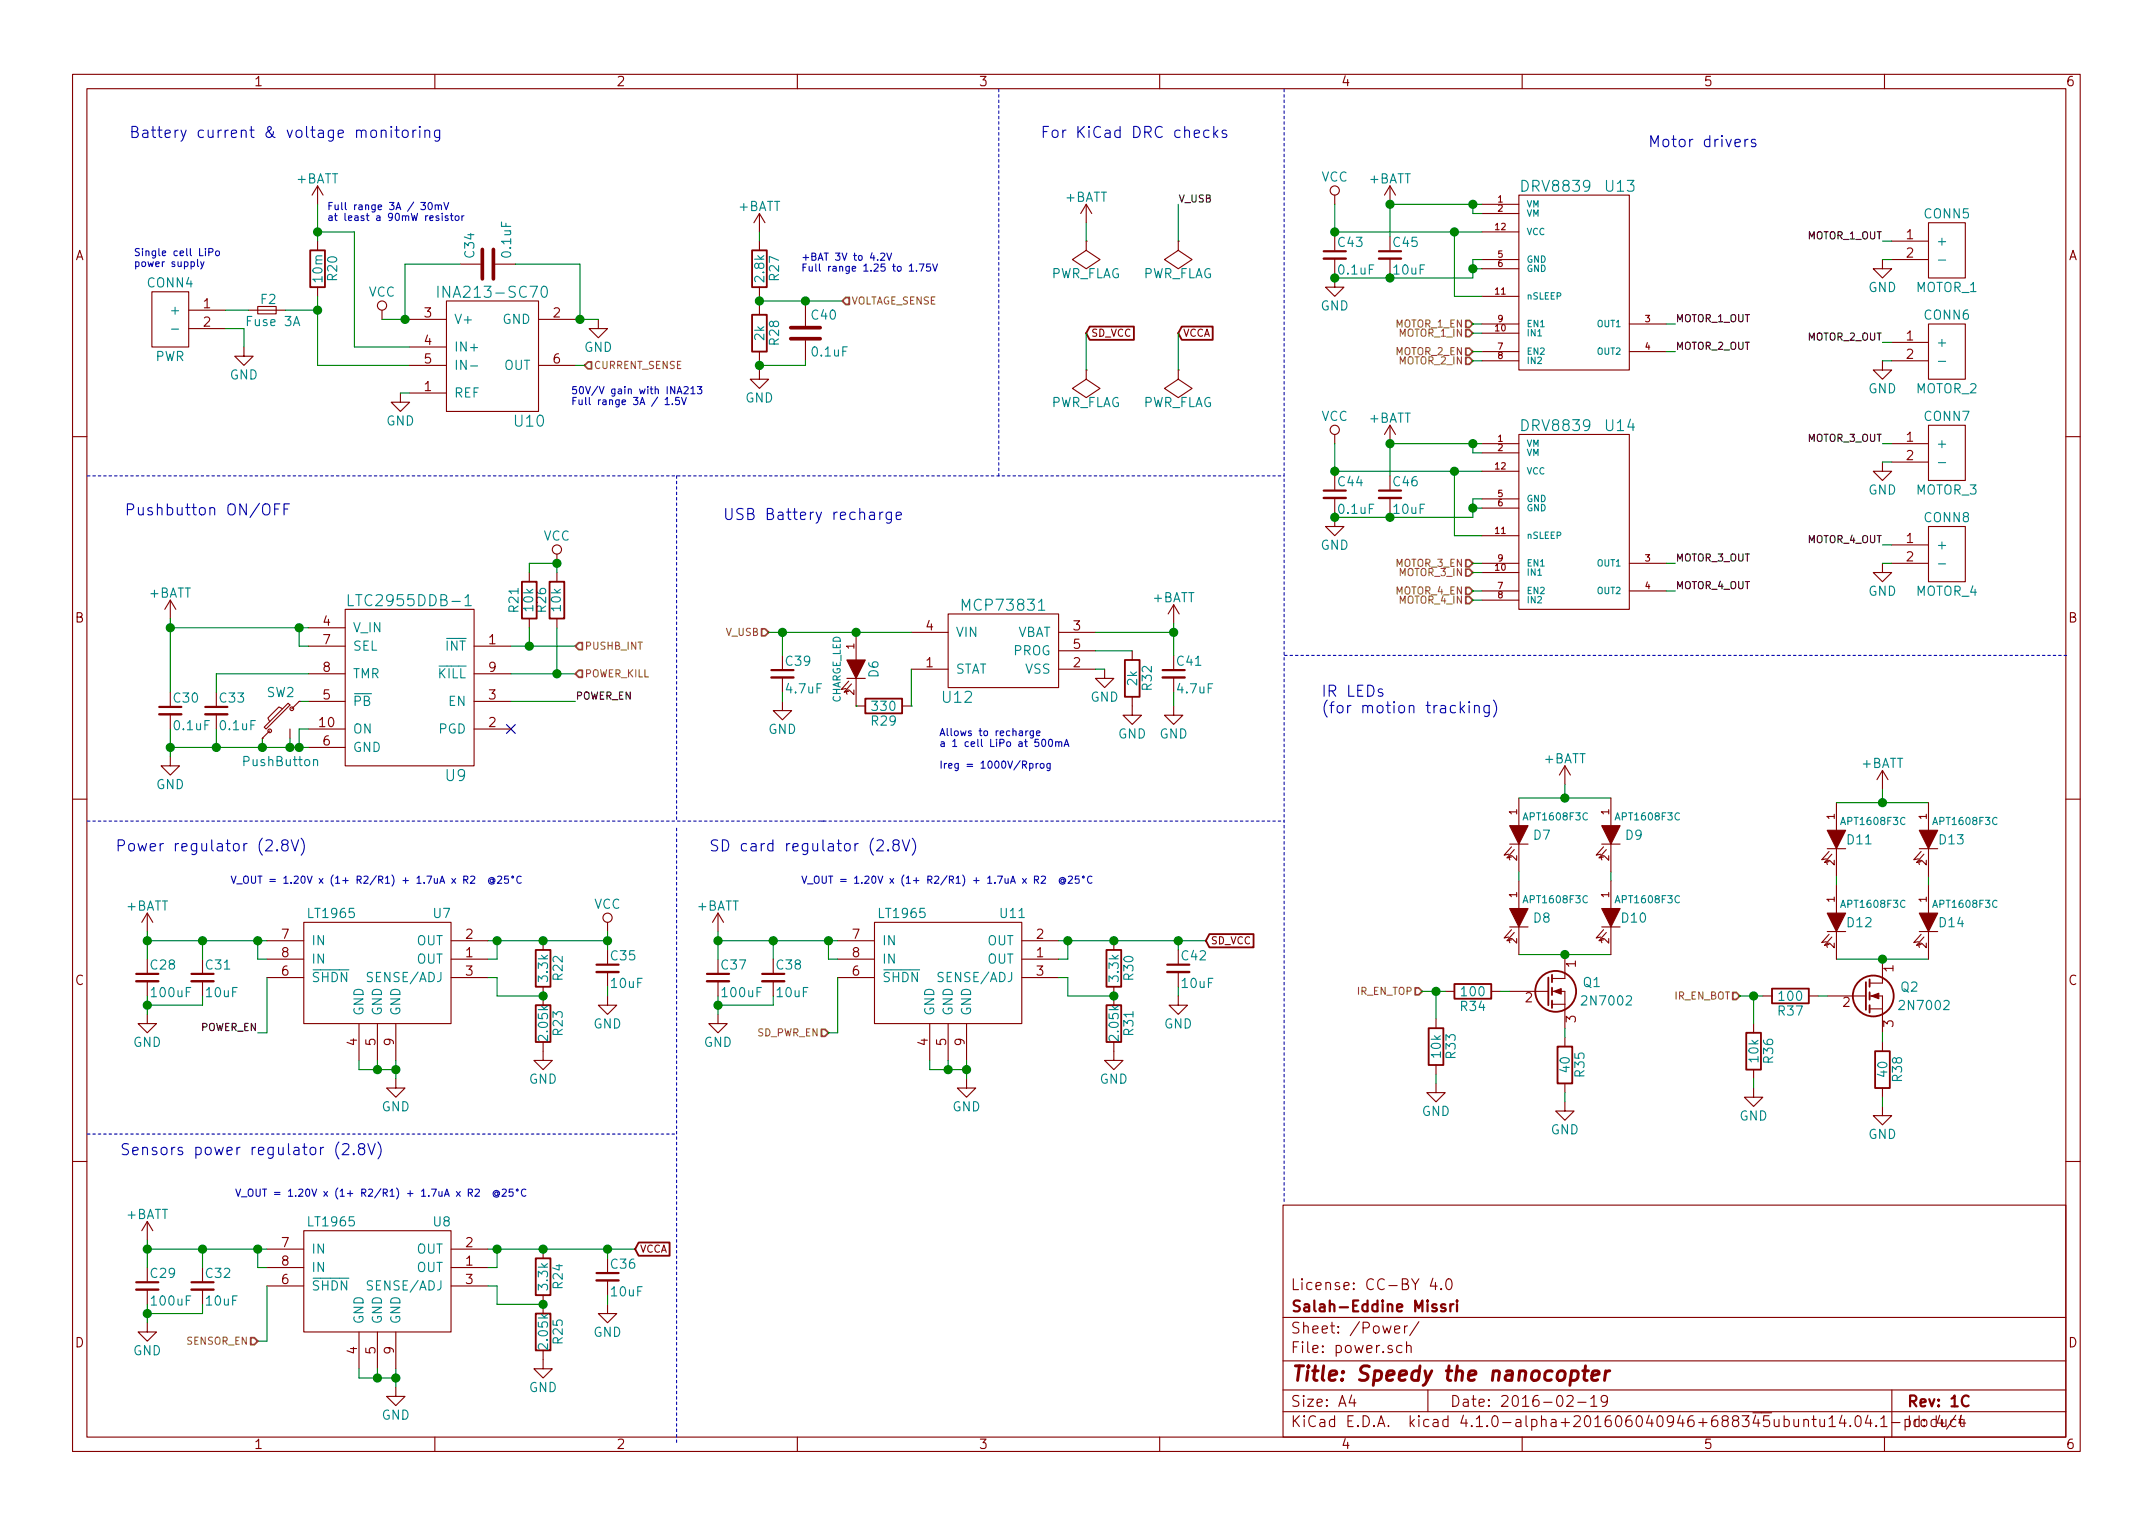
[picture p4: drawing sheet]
<svg xmlns="http://www.w3.org/2000/svg" width="297mm" height="210mm" viewBox="0 0 297 210" stroke-linecap="round" stroke-linejoin="round" font-family="sans-serif">
<defs><g id="words">
<text font-size="2.8" fill="#840000" x="178" y="190.5">Title: Speedy the nanocopter</text>
<g font-size="2.1" fill="#0000c2">
<text x="17.8" y="19">Battery current &amp; voltage monitoring</text>
<text x="143.5" y="19">For KiCad DRC checks</text>
<text x="227.3" y="20.3">Motor drivers</text>
<text x="17.1" y="71.1">Pushbutton ON/OFF</text>
<text x="99.7" y="71.7">USB Battery recharge</text>
<text x="182.2" y="96.1">IR LEDs</text>
<text x="182.2" y="98.4">(for motion tracking)</text>
<text x="15.9" y="117.5">Power regulator (2.8V)</text>
<text x="97.8" y="117.5">SD card regulator (2.8V)</text>
<text x="16.5" y="159.4">Sensors power regulator (2.8V)</text>
</g>
<g font-size="2.1" fill="#008484">
<text x="210.1" y="26.5">DRV8839</text>
<text x="221.6" y="26.5">U13</text>
<text x="61.3" y="41.1">INA213-SC70</text>
<text x="71.1" y="58.9">U10</text>
<text x="210.1" y="59.5">DRV8839</text>
<text x="221.6" y="59.5">U14</text>
<text x="48.8" y="83.6">LTC2955DDB-1</text>
<text x="133.1" y="84.3">MCP73831</text>
<text x="130.1" y="97">U12</text>
<text x="61.5" y="107.8">U9</text>
</g>
<g font-size="2.1" fill="#840000">
<text x="178" y="178">License: CC-BY 4.0</text>
<text x="178" y="184">Sheet: /Power/</text>
<text x="178" y="181">Salah-Eddine Missri</text>
<text x="178" y="186.7">File: power.sch</text>
<text x="178" y="196.9">KiCad E.D.A. kicad 4.1.0-alpha+201606040946+688345ubuntu14.04.1-product</text>
<text x="178" y="194.1">Size: A4</text>
<text x="200" y="194.1">Date: 2016-02-19</text>
<text x="263" y="194.1">Rev: 1C</text>
<text x="263" y="196.9">Id: 4/4</text>
</g>
<g font-size="1.8" fill="#840000">
<text x="35" y="11.9">1</text>
<text x="85" y="11.9">2</text>
<text x="135" y="11.9">3</text>
<text x="185" y="11.9">4</text>
<text x="235" y="11.9">5</text>
<text x="285" y="11.9">6</text>
<text x="10.4" y="35.9">A</text>
<text x="263" y="33">1</text>
<text x="263" y="35.6">2</text>
<text x="285.4" y="35.9">A</text>
<text x="28.1" y="42.5">1</text>
<text x="28.1" y="45.1">2</text>
<text x="58.6" y="43.8">3</text>
<text x="58.6" y="47.6">4</text>
<text x="76.4" y="43.8">2</text>
<text x="263" y="47">1</text>
<text x="58.6" y="54">1</text>
<text x="58.6" y="50.2">5</text>
<text x="76.4" y="50.2">6</text>
<text x="263" y="49.5">2</text>
<text x="263" y="61">1</text>
<text x="263" y="63.5">2</text>
<text x="263" y="74.9">1</text>
<text x="263" y="77.5">2</text>
<text x="10.4" y="85.9">B</text>
<text x="44.6" y="86.4">4</text>
<text x="44.6" y="88.9">7</text>
<text x="67.5" y="88.9">1</text>
<text x="127.8" y="87">4</text>
<text x="148.1" y="87">3</text>
<text x="148.1" y="89.5">5</text>
<text x="285.4" y="85.9">B</text>
<text x="44.6" y="92.7">8</text>
<text x="67.5" y="92.7">9</text>
<text x="127.8" y="92.1">1</text>
<text x="148.1" y="92.1">2</text>
<text x="44.1" y="100.3">10</text>
<text x="44.6" y="96.5">5</text>
<text x="67.5" y="100.3">2</text>
<text x="67.5" y="96.5">3</text>
<text x="44.6" y="102.9">6</text>
<text x="38.9" y="129.5">7</text>
<text x="64.3" y="129.5">2</text>
<text x="117.6" y="129.5">7</text>
<text x="143" y="129.5">2</text>
<text x="10.4" y="135.9">C</text>
<text x="38.9" y="134.6">6</text>
<text x="38.9" y="132.1">8</text>
<text x="64.3" y="132.1">1</text>
<text x="64.3" y="134.6">3</text>
<text x="117.6" y="134.6">6</text>
<text x="117.6" y="132.1">8</text>
<text x="143" y="132.1">1</text>
<text x="143" y="134.6">3</text>
<text x="217.4" y="133.4" transform="rotate(-90 217.4 133.4)">1</text>
<text x="261.2" y="134.1" transform="rotate(-90 261.2 134.1)">1</text>
<text x="285.4" y="135.9">C</text>
<text x="210.5" y="138.3">2</text>
<text x="217.4" y="141.1" transform="rotate(-90 217.4 141.1)">3</text>
<text x="254.3" y="138.9">2</text>
<text x="261.2" y="141.7" transform="rotate(-90 261.2 141.7)">3</text>
<text x="49.3" y="144.2" transform="rotate(-90 49.3 144.2)">4</text>
<text x="51.8" y="144.2" transform="rotate(-90 51.8 144.2)">5</text>
<text x="54.4" y="144.2" transform="rotate(-90 54.4 144.2)">9</text>
<text x="128" y="144.2" transform="rotate(-90 128 144.2)">4</text>
<text x="130.6" y="144.2" transform="rotate(-90 130.6 144.2)">5</text>
<text x="133.1" y="144.2" transform="rotate(-90 133.1 144.2)">9</text>
<text x="38.9" y="172.1">7</text>
<text x="64.3" y="172.1">2</text>
<text x="38.9" y="177.2">6</text>
<text x="38.9" y="174.6">8</text>
<text x="64.3" y="174.6">1</text>
<text x="64.3" y="177.2">3</text>
<text x="10.4" y="185.9">D</text>
<text x="285.4" y="185.9">D</text>
<text x="49.3" y="186.8" transform="rotate(-90 49.3 186.8)">4</text>
<text x="51.8" y="186.8" transform="rotate(-90 51.8 186.8)">5</text>
<text x="54.4" y="186.8" transform="rotate(-90 54.4 186.8)">9</text>
<text x="35" y="199.9">1</text>
<text x="85" y="199.9">2</text>
<text x="135" y="199.9">3</text>
<text x="185" y="199.9">4</text>
<text x="235" y="199.9">5</text>
<text x="285" y="199.9">6</text>
</g>
<g font-size="1.8" fill="#008484">
<text x="40.9" y="25.3">+BATT</text>
<text x="101.9" y="29.1">+BATT</text>
<text x="147" y="27.9">+BATT</text>
<text x="182.3" y="25.1">VCC</text>
<text x="188.9" y="25.3">+BATT</text>
<text x="65.5" y="35.5" transform="rotate(-90 65.5 35.5)">C34</text>
<text x="70.5" y="35.4" transform="rotate(-90 70.5 35.4)">0.1uF</text>
<text x="184.7" y="34.1">C43</text>
<text x="192.3" y="34.1">C45</text>
<text x="265.5" y="30.1">CONN5</text>
<text x="267.1" y="33.9">+</text>
<text x="20.4" y="39.7">CONN4</text>
<text x="36" y="42">F2</text>
<text x="44.5" y="38.8" transform="rotate(-90 44.5 38.8)">10m</text>
<text x="46.5" y="38.7" transform="rotate(-90 46.5 38.7)">R20</text>
<text x="50.9" y="40.9">VCC</text>
<text x="105.5" y="38.8" transform="rotate(-90 105.5 38.8)">2.8k</text>
<text x="107.5" y="38.7" transform="rotate(-90 107.5 38.7)">R27</text>
<text x="144.9" y="38.4">PWR_FLAG</text>
<text x="157.6" y="38.4">PWR_FLAG</text>
<text x="184.8" y="37.9">0.1uF</text>
<text x="192.4" y="37.9">10uF</text>
<text x="257.8" y="40.3">GND</text>
<text x="264.3" y="40.3">MOTOR_1</text>
<text x="24" y="43.4">+</text>
<text x="34.2" y="45">Fuse 3A</text>
<text x="62.6" y="44.7">V+</text>
<text x="69.3" y="44.7">GND</text>
<text x="105.5" y="46.9" transform="rotate(-90 105.5 46.9)">2k</text>
<text x="107.5" y="47.6" transform="rotate(-90 107.5 47.6)">R28</text>
<text x="112" y="44.1">C40</text>
<text x="182.2" y="42.8">GND</text>
<text x="265.5" y="44.1">CONN6</text>
<text x="267.1" y="47.9">+</text>
<text x="21.4" y="49.8">PWR</text>
<text x="31.7" y="52.4">GND</text>
<text x="62.6" y="48.5">IN+</text>
<text x="62.6" y="51">IN-</text>
<text x="69.5" y="51">OUT</text>
<text x="80.6" y="48.6">GND</text>
<text x="112.1" y="49.2">0.1uF</text>
<text x="53.3" y="58.7">GND</text>
<text x="62.6" y="54.9">REF</text>
<text x="102.8" y="55.5">GND</text>
<text x="144.9" y="56.2">PWR_FLAG</text>
<text x="157.6" y="56.2">PWR_FLAG</text>
<text x="182.3" y="58.1">VCC</text>
<text x="188.9" y="58.3">+BATT</text>
<text x="257.8" y="54.3">GND</text>
<text x="264.3" y="54.3">MOTOR_2</text>
<text x="265.5" y="58.1">CONN7</text>
<text x="267.1" y="61.8">+</text>
<text x="184.7" y="67.1">C44</text>
<text x="184.8" y="70.9">0.1uF</text>
<text x="192.3" y="67.1">C46</text>
<text x="192.4" y="70.9">10uF</text>
<text x="257.8" y="68.2">GND</text>
<text x="264.3" y="68.2">MOTOR_3</text>
<text x="75" y="74.6">VCC</text>
<text x="182.2" y="75.9">GND</text>
<text x="265.5" y="72.1">CONN8</text>
<text x="267.1" y="75.8">+</text>
<text x="20.6" y="82.5">+BATT</text>
<text x="159.1" y="83.1">+BATT</text>
<text x="257.8" y="82.2">GND</text>
<text x="264.3" y="82.2">MOTOR_4</text>
<text x="48.6" y="87.2">V_IN</text>
<text x="48.6" y="89.8">SEL</text>
<text x="61.5" y="89.8">INT</text>
<text x="71.6" y="84.4" transform="rotate(-90 71.6 84.4)">R21</text>
<text x="73.6" y="84.3" transform="rotate(-90 73.6 84.3)">10k</text>
<text x="75.4" y="84.4" transform="rotate(-90 75.4 84.4)">R26</text>
<text x="77.4" y="84.3" transform="rotate(-90 77.4 84.3)">10k</text>
<text x="131.8" y="87.9">VIN</text>
<text x="140.2" y="87.9">VBAT</text>
<text x="48.6" y="93.6">TMR</text>
<text x="60.5" y="93.6">KILL</text>
<text x="108.5" y="91.9">C39</text>
<text x="108.6" y="95.7">4.7uF</text>
<text x="121.2" y="93.4" transform="rotate(-90 121.2 93.4)">D6</text>
<text x="131.8" y="93">STAT</text>
<text x="139.8" y="90.4">PROG</text>
<text x="141.5" y="93">VSS</text>
<text x="156.9" y="94.6" transform="rotate(-90 156.9 94.6)">2k</text>
<text x="158.9" y="95.2" transform="rotate(-90 158.9 95.2)">R32</text>
<text x="162.5" y="91.9">C41</text>
<text x="162.6" y="95.7">4.7uF</text>
<text x="24" y="96.9">C30</text>
<text x="24.1" y="100.8">0.1uF</text>
<text x="30.4" y="96.9">C33</text>
<text x="30.5" y="100.8">0.1uF</text>
<text x="36.8" y="96.2">SW2</text>
<text x="48.6" y="97.4">PB</text>
<text x="48.6" y="101.2">ON</text>
<text x="60.6" y="101.2">PGD</text>
<text x="61.9" y="97.4">EN</text>
<text x="106" y="101.3">GND</text>
<text x="120.3" y="100.1">R29</text>
<text x="120.4" y="98.1">330</text>
<text x="150.4" y="96.8">GND</text>
<text x="154.3" y="101.9">GND</text>
<text x="160" y="101.9">GND</text>
<text x="33.7" y="105.7">PushButton</text>
<text x="48.6" y="103.8">GND</text>
<text x="213" y="105.3">+BATT</text>
<text x="256.8" y="106">+BATT</text>
<text x="21.5" y="108.9">GND</text>
<text x="211.6" y="115.9">D7</text>
<text x="224.3" y="115.9">D9</text>
<text x="254.9" y="116.5">D11</text>
<text x="267.6" y="116.5">D13</text>
<text x="17.4" y="125.6">+BATT</text>
<text x="82" y="125.4">VCC</text>
<text x="96.2" y="125.6">+BATT</text>
<text x="42.7" y="126.7">LT1965</text>
<text x="42.9" y="130.4">IN</text>
<text x="57.5" y="130.4">OUT</text>
<text x="59.8" y="126.7">U7</text>
<text x="121.4" y="126.7">LT1965</text>
<text x="121.7" y="130.4">IN</text>
<text x="136.2" y="130.4">OUT</text>
<text x="138.1" y="126.7">U11</text>
<text x="211.6" y="127.3">D8</text>
<text x="223.8" y="127.3">D10</text>
<text x="254.9" y="127.9">D12</text>
<text x="267.6" y="127.9">D14</text>
<text x="20.9" y="133.8">C28</text>
<text x="21" y="137.6">100uF</text>
<text x="28.5" y="133.8">C31</text>
<text x="28.5" y="137.6">10uF</text>
<text x="42.9" y="135.5">SHDN</text>
<text x="42.9" y="133">IN</text>
<text x="51.2" y="135.5">SENSE/ADJ</text>
<text x="57.5" y="133">OUT</text>
<text x="75.6" y="135.3" transform="rotate(-90 75.6 135.3)">3.3k</text>
<text x="77.6" y="135.2" transform="rotate(-90 77.6 135.2)">R22</text>
<text x="84.4" y="132.5">C35</text>
<text x="84.4" y="136.3">10uF</text>
<text x="99.6" y="133.8">C37</text>
<text x="99.8" y="137.6">100uF</text>
<text x="107.2" y="133.8">C38</text>
<text x="107.3" y="137.6">10uF</text>
<text x="121.7" y="135.5">SHDN</text>
<text x="121.7" y="133">IN</text>
<text x="129.9" y="135.5">SENSE/ADJ</text>
<text x="136.2" y="133">OUT</text>
<text x="154.4" y="135.3" transform="rotate(-90 154.4 135.3)">3.3k</text>
<text x="156.4" y="135.2" transform="rotate(-90 156.4 135.2)">R30</text>
<text x="163.1" y="132.5">C42</text>
<text x="163.1" y="136.3">10uF</text>
<text x="201.7" y="137.5">100</text>
<text x="218.5" y="136.2">Q1</text>
<text x="262.3" y="136.8">Q2</text>
<text x="50.2" y="140.2" transform="rotate(-90 50.2 140.2)">GND</text>
<text x="52.7" y="140.2" transform="rotate(-90 52.7 140.2)">GND</text>
<text x="55.2" y="140.2" transform="rotate(-90 55.2 140.2)">GND</text>
<text x="75.6" y="143.4" transform="rotate(-90 75.6 143.4)">2.05k</text>
<text x="77.6" y="142.8" transform="rotate(-90 77.6 142.8)">R23</text>
<text x="81.9" y="141.9">GND</text>
<text x="128.9" y="140.2" transform="rotate(-90 128.9 140.2)">GND</text>
<text x="131.4" y="140.2" transform="rotate(-90 131.4 140.2)">GND</text>
<text x="134" y="140.2" transform="rotate(-90 134 140.2)">GND</text>
<text x="154.4" y="143.4" transform="rotate(-90 154.4 143.4)">2.05k</text>
<text x="156.4" y="142.8" transform="rotate(-90 156.4 142.8)">R31</text>
<text x="160.6" y="141.9">GND</text>
<text x="201.6" y="139.5">R34</text>
<text x="218.6" y="138.7">2N7002</text>
<text x="245.4" y="140.1">R37</text>
<text x="245.5" y="138.1">100</text>
<text x="262.4" y="139.4">2N7002</text>
<text x="18.4" y="144.4">GND</text>
<text x="73" y="149.5">GND</text>
<text x="97.1" y="144.4">GND</text>
<text x="151.7" y="149.5">GND</text>
<text x="198.8" y="145.9" transform="rotate(-90 198.8 145.9)">10k</text>
<text x="200.8" y="146" transform="rotate(-90 200.8 146)">R33</text>
<text x="216.6" y="147.9" transform="rotate(-90 216.6 147.9)">40</text>
<text x="218.6" y="148.5" transform="rotate(-90 218.6 148.5)">R35</text>
<text x="242.6" y="146.5" transform="rotate(-90 242.6 146.5)">10k</text>
<text x="244.7" y="146.6" transform="rotate(-90 244.7 146.6)">R36</text>
<text x="260.4" y="148.5" transform="rotate(-90 260.4 148.5)">40</text>
<text x="262.4" y="149.2" transform="rotate(-90 262.4 149.2)">R38</text>
<text x="52.7" y="153.3">GND</text>
<text x="131.4" y="153.3">GND</text>
<text x="196.2" y="154">GND</text>
<text x="240" y="154.6">GND</text>
<text x="213.9" y="156.5">GND</text>
<text x="257.8" y="157.1">GND</text>
<text x="17.4" y="168.2">+BATT</text>
<text x="42.7" y="169.2">LT1965</text>
<text x="42.9" y="173">IN</text>
<text x="57.5" y="173">OUT</text>
<text x="59.8" y="169.2">U8</text>
<text x="20.9" y="176.3">C29</text>
<text x="28.5" y="176.3">C32</text>
<text x="42.9" y="178">SHDN</text>
<text x="42.9" y="175.5">IN</text>
<text x="51.2" y="178">SENSE/ADJ</text>
<text x="57.5" y="175.5">OUT</text>
<text x="75.6" y="177.9" transform="rotate(-90 75.6 177.9)">3.3k</text>
<text x="77.6" y="177.7" transform="rotate(-90 77.6 177.7)">R24</text>
<text x="84.4" y="175.1">C36</text>
<text x="84.4" y="178.9">10uF</text>
<text x="21" y="180.1">100uF</text>
<text x="28.5" y="180.1">10uF</text>
<text x="50.2" y="182.7" transform="rotate(-90 50.2 182.7)">GND</text>
<text x="52.7" y="182.7" transform="rotate(-90 52.7 182.7)">GND</text>
<text x="55.2" y="182.7" transform="rotate(-90 55.2 182.7)">GND</text>
<text x="75.6" y="185.9" transform="rotate(-90 75.6 185.9)">2.05k</text>
<text x="77.6" y="185.4" transform="rotate(-90 77.6 185.4)">R25</text>
<text x="81.9" y="184.4">GND</text>
<text x="18.4" y="187">GND</text>
<text x="52.7" y="195.9">GND</text>
<text x="73" y="192.1">GND</text>
</g>
<g font-size="1.4" fill="#0000c2">
<text x="45.1" y="29">Full range 3A / 30mV</text>
<text x="18.4" y="35.3">Single cell LiPo</text>
<text x="45.1" y="30.5">at least a 90mW resistor</text>
<text x="110.5" y="36">+BAT 3V to 4.2V</text>
<text x="18.4" y="36.8">power supply</text>
<text x="110.5" y="37.5">Full range 1.25 to 1.75V</text>
<text x="78.7" y="54.4">50V/V gain with INA213</text>
<text x="78.7" y="55.9">Full range 3A / 1.5V</text>
<text x="129.5" y="101.5">Allows to recharge</text>
<text x="129.5" y="103">a 1 cell LiPo at 500mA</text>
<text x="129.5" y="106">Ireg = 1000V/Rprog</text>
<text x="31.7" y="121.9">V_OUT = 1.20V x (1+ R2/R1) + 1.7uA x R2 @25°C</text>
<text x="110.5" y="121.9">V_OUT = 1.20V x (1+ R2/R1) + 1.7uA x R2 @25°C</text>
<text x="32.4" y="165.1">V_OUT = 1.20V x (1+ R2/R1) + 1.7uA x R2 @25°C</text>
</g>
<g font-size="1.4">
<text x="162.6" y="27.9">V_USB</text>
<text x="249.4" y="33">MOTOR_1_OUT</text>
<text x="231.1" y="44.4">MOTOR_1_OUT</text>
<text x="249.4" y="47">MOTOR_2_OUT</text>
<text x="231.1" y="48.3">MOTOR_2_OUT</text>
<text x="249.4" y="61">MOTOR_3_OUT</text>
<text x="231.1" y="77.5">MOTOR_3_OUT</text>
<text x="249.4" y="74.9">MOTOR_4_OUT</text>
<text x="231.1" y="81.3">MOTOR_4_OUT</text>
<text x="79.4" y="96.5">POWER_EN</text>
<text x="27.7" y="142.2">POWER_EN</text>
</g>
<g font-size="1.4" fill="#848400">
<text x="117.4" y="42">VOLTAGE_SENSE</text>
<text x="192.6" y="45.2">MOTOR_1_EN</text>
<text x="193.1" y="46.5">MOTOR_1_IN</text>
<text x="81.9" y="50.9">CURRENT_SENSE</text>
<text x="192.6" y="49">MOTOR_2_EN</text>
<text x="193.1" y="50.3">MOTOR_2_IN</text>
<text x="192.6" y="78.2">MOTOR_3_EN</text>
<text x="192.6" y="82">MOTOR_4_EN</text>
<text x="193.1" y="79.5">MOTOR_3_IN</text>
<text x="193.1" y="83.3">MOTOR_4_IN</text>
<text x="80.6" y="89.6">PUSHB_INT</text>
<text x="100.2" y="87.7">V_USB</text>
<text x="80.6" y="93.4">POWER_KILL</text>
<text x="187.3" y="137.3">IR_EN_TOP</text>
<text x="231" y="137.9">IR_EN_BOT</text>
<text x="104.5" y="143">SD_PWR_EN</text>
<text x="25.8" y="185.5">SENSOR_EN</text>
</g>
<g font-size="1.4" fill="#840000">
<text x="150.5" y="46.5">SD_VCC</text>
<text x="163.2" y="46.5">VCCA</text>
<text x="117.9" y="89.5" transform="rotate(-90 117.9 89.5)">1</text>
<text x="117.9" y="95.9" transform="rotate(-90 117.9 95.9)">2</text>
<text x="209.3" y="112.4" transform="rotate(-90 209.3 112.4)">1</text>
<text x="222" y="112.4" transform="rotate(-90 222 112.4)">1</text>
<text x="253.1" y="113" transform="rotate(-90 253.1 113)">1</text>
<text x="265.8" y="113" transform="rotate(-90 265.8 113)">1</text>
<text x="209.3" y="118.7" transform="rotate(-90 209.3 118.7)">2</text>
<text x="222" y="118.7" transform="rotate(-90 222 118.7)">2</text>
<text x="253.1" y="119.4" transform="rotate(-90 253.1 119.4)">2</text>
<text x="265.8" y="119.4" transform="rotate(-90 265.8 119.4)">2</text>
<text x="209.3" y="123.8" transform="rotate(-90 209.3 123.8)">1</text>
<text x="222" y="123.8" transform="rotate(-90 222 123.8)">1</text>
<text x="253.1" y="124.5" transform="rotate(-90 253.1 124.5)">1</text>
<text x="265.8" y="124.5" transform="rotate(-90 265.8 124.5)">1</text>
<text x="167" y="130.3">SD_VCC</text>
<text x="209.3" y="130.2" transform="rotate(-90 209.3 130.2)">2</text>
<text x="222" y="130.2" transform="rotate(-90 222 130.2)">2</text>
<text x="253.1" y="130.8" transform="rotate(-90 253.1 130.8)">2</text>
<text x="265.8" y="130.8" transform="rotate(-90 265.8 130.8)">2</text>
<text x="88.3" y="172.8">VCCA</text>
</g>
<g font-size="1.4" fill="#008484">
<text x="116" y="97.1" transform="rotate(-90 116 97.1)">CHARGE_LED</text>
<text x="210.4" y="113.2">APT1608F3C</text>
<text x="223.1" y="113.2">APT1608F3C</text>
<text x="254.2" y="113.8">APT1608F3C</text>
<text x="266.9" y="113.8">APT1608F3C</text>
<text x="210.4" y="124.6">APT1608F3C</text>
<text x="223.1" y="124.6">APT1608F3C</text>
<text x="254.2" y="125.2">APT1608F3C</text>
<text x="266.9" y="125.2">APT1608F3C</text>
</g>
<g font-size="1.2" fill="#840000">
<text x="206.7" y="27.9">1</text>
<text x="206.7" y="29.2">2</text>
<text x="206.3" y="31.7">12</text>
<text x="206.7" y="35.6">5</text>
<text x="206.3" y="40.6">11</text>
<text x="206.7" y="36.8">6</text>
<text x="206.3" y="45.7">10</text>
<text x="206.7" y="44.4">9</text>
<text x="227" y="44.4">3</text>
<text x="206.7" y="48.3">7</text>
<text x="206.7" y="49.5">8</text>
<text x="227" y="48.3">4</text>
<text x="206.3" y="64.8">12</text>
<text x="206.7" y="61">1</text>
<text x="206.7" y="62.2">2</text>
<text x="206.7" y="68.6">5</text>
<text x="206.7" y="69.8">6</text>
<text x="206.3" y="73.7">11</text>
<text x="206.7" y="77.5">9</text>
<text x="227" y="77.5">3</text>
<text x="206.3" y="78.7">10</text>
<text x="206.7" y="81.3">7</text>
<text x="206.7" y="82.5">8</text>
<text x="227" y="81.3">4</text>
</g>
<g font-size="1.2" fill="#008484">
<text x="210.6" y="28.6">VM</text>
<text x="210.6" y="29.9">VM</text>
<text x="210.6" y="32.4">VCC</text>
<text x="210.6" y="36.2">GND</text>
<text x="210.6" y="37.5">GND</text>
<text x="210.6" y="41.3">nSLEEP</text>
<text x="210.6" y="45.1">EN1</text>
<text x="210.6" y="46.4">IN1</text>
<text x="220.5" y="45.1">OUT1</text>
<text x="210.6" y="48.9">EN2</text>
<text x="210.6" y="50.2">IN2</text>
<text x="220.5" y="48.9">OUT2</text>
<text x="210.6" y="61.6">VM</text>
<text x="210.6" y="62.9">VM</text>
<text x="210.6" y="65.5">VCC</text>
<text x="210.6" y="69.3">GND</text>
<text x="210.6" y="70.5">GND</text>
<text x="210.6" y="74.3">nSLEEP</text>
<text x="210.6" y="82">EN2</text>
<text x="210.6" y="83.2">IN2</text>
<text x="210.6" y="78.2">EN1</text>
<text x="210.6" y="79.4">IN1</text>
<text x="220.5" y="78.2">OUT1</text>
<text x="220.5" y="82">OUT2</text>
</g>
</g></defs>
<g fill="none" stroke="#840000" stroke-width=".15">
<path d="M10 10.3h277v189.9h-277zM12 12.2h273v186.1h-273zM60 10.3v1.9M110 10.3v1.9M160 10.3v1.9M210 10.3v1.9M260 10.3v1.9M43.8 25.6l.8 1.3M43.8 25.6v2.6M43.8 33.3v1.2M43.8 39.6v1.3M43.8 25.6l-.7 1.3"/>
<path d="M63.5 36.4h2.8M68.3 36.4h2.8M104.8 29.5l-.8 1.2M104.8 29.5v2.5M104.8 33.3v1.2M104.8 39.6v1.3M104.8 29.5l.7 1.2M149.9 33.3h.1M149.9 33.3v1.2l1.9 1.3-1.9 1.3-1.9-1.3 1.9-1.3M149.9 28.2l-.8 1.3M149.9 28.2v2.5M149.9 28.2l.7 1.3"/>
<path d="M162.6 33.3h.1M162.6 33.3v1.2l1.9 1.3-1.9 1.3-1.9-1.3 1.9-1.3M184.1 38.3v1.3h1.3l-1.3 1.3-1.2-1.3h1.2M184.1 26.9v1.3M184.1 35.7v2M191.8 25.6l-.8 1.3M191.8 25.6v2.6M191.8 35.7v2M191.8 25.6l.7 1.3M204.5 28.2h5M204.5 29.5h5M204.5 35.8h5"/>
<path d="M204.5 37.1h5M204.5 32h5M209.5 26.9h15.3v24.1h-15.3zM259.7 35.8v1.3h1.3l-1.3 1.2-1.3-1.2h1.3M261 35.8h5.1M261 33.3h5.1M266.1 30.7h5v7.6h-5zM21 40.3h5v7.6h-5zM26 42.8h5.1M26 45.3h5.1M33.7 47.9v1.2h-1.3l1.3 1.3 1.2-1.3h-1.2M34.3 42.8h5.1"/>
<path d="M35.6 42.3h2.5v1h-2.5zM52.7 42.8v1.3M55.2 54.2v1.3h1.3l-1.3 1.3-1.2-1.3h1.2M56.5 54.2h5.1M56.5 44.1h5.1M56.5 47.9h5.1M56.5 50.4h5.1M61.6 41.5h12.7v15.3h-12.7zM74.3 44.1h5.1M74.3 50.4h5.1M82.5 44.1v1.2h1.3l-1.3 1.3-1.2-1.3h1.2M104.8 51v1.3h1.2l-1.2 1.3-1.3-1.3h1.3"/>
<path d="M104.8 42.2v1.2M104.8 48.5v1.3M111.1 42.2v2.8M111.1 47v2.8M149.9 51h.1M149.9 51v1.3l1.9 1.3-1.9 1.3-1.9-1.3 1.9-1.3M162.6 51h.1M162.6 51v1.3l1.9 1.3-1.9 1.3-1.9-1.3 1.9-1.3M184.1 59.9v1.3M191.8 58.7v2.5M191.8 58.7l-.8 1.2M191.8 58.7l.7 1.2"/>
<path d="M204.5 44.7h5M204.5 48.5h5M204.5 49.8h5M204.5 46h5M204.5 40.9h5M209.5 59.9h15.3v24.2h-15.3zM224.8 44.7h5.1M224.8 48.5h5.1M259.7 49.8v1.2h1.3l-1.3 1.3-1.3-1.3h1.3M261 49.8h5.1M261 47.2h5.1M266.1 44.7h5v7.6h-5z"/>
<path d="M266.1 58.7h5v7.6h-5zM10 60.2h2M73 79v1.3M76.8 76.4v1.3M76.8 79v1.3M184.1 71.4v1.2h1.3l-1.3 1.3-1.2-1.3h1.2M184.1 68.7v2M191.8 68.7v2M204.5 61.2h5M204.5 62.5h5M204.5 77.7h5M204.5 68.8h5"/>
<path d="M204.5 70.1h5M204.5 79h5M204.5 73.9h5M204.5 65h5M224.8 77.7h5.1M259.7 63.7v1.3h1.3l-1.3 1.3-1.3-1.3h1.3M259.7 77.7v1.3h1.3l-1.3 1.3-1.3-1.3h1.3M261 61.2h5.1M261 77.7h5.1M261 63.7h5.1M261 75.2h5.1M266.1 72.6h5v7.7h-5z"/>
<path d="M285 60.2h2M23.5 82.8l.8 1.3M23.5 82.8v2.5M23.5 98.5v2.1M23.5 82.8l-.8 1.3M29.8 98.5v2.1M39 97.8l-.5-.3-1.5 1.6 .2 .5M41.3 96.8l-1 1M41.3 96.8h.1M42.5 89.1h5.1M42.5 96.8h5.1M42.5 86.6h5.1"/>
<path d="M42.5 93h5.1M47.6 84.1h17.8v21.6h-17.8zM65.4 89.1h5.1M65.4 96.8h5.1M65.4 93h5.1M73 85.3v1.3M76.8 85.3v1.3M107.9 96.8v1.2h1.3l-1.3 1.3-1.2-1.3h1.2M107.9 93.5v2M116.8 93.6h2.6M117.1 94l-1 1.1 .6-.1M117.5 94.4l-1 1.1 .6-.1"/>
<path d="M118.1 93.6v3.8h1.3M118.1 87.2v3.9M124.5 97.4h1.2M125.7 92.3h5.1M125.7 87.2h5.1M130.8 84.7h15.2v10.2h-15.2zM146 92.3h5.1M146 87.2h5.1M146 89.8h5.1M152.4 92.3v1.3h1.3l-1.3 1.3-1.3-1.3h1.3M156.2 96.1v2.6h1.3l-1.3 1.2-1.3-1.2h1.3M156.2 89.8v1.3"/>
<path d="M161.9 97.4v1.3h1.3l-1.3 1.2-1.2-1.2h1.2M161.9 83.4l-.7 1.3M161.9 83.4v2.6M161.9 93.5v2M161.9 83.4l.8 1.3M204.5 81.5h5M204.5 82.8h5M224.8 81.5h5.1M10 110.3h2M23.5 104.4v1.3h1.3l-1.3 1.2-1.3-1.2h1.3M36.2 101.8h.1M36.4 100.3l3.4-3.3 .2 .3-3.3 3.3z"/>
<path d="M37.2 100.8l-1 1M40 100.6v1.2M42.5 100.6h5.1M42.5 103.1h5.1M65.4 100.6h5.1M208.3 116.5h2.5M208.5 116.8l-1 1.2 .7-.1M208.9 117.2l-1 1.2 .6-.2M209.5 110.1v3.8M209.5 116.5v3.8M215.9 105.7v2.5M215.9 105.7l-.8 1.2"/>
<path d="M215.9 105.7l.8 1.2M221 116.5h2.5M221.2 116.8l-1 1.2 .7-.1M221.6 117.2l-1 1.2 .6-.2M222.2 110.1v3.8M222.2 116.5v3.8M252.1 117.1h2.5M252.3 117.5l-1 1.1 .7-.1M252.7 117.9l-1 1.1 .6-.1M253.4 110.7v3.8M253.4 117.1v3.8M259.7 106.3v2.5"/>
<path d="M259.7 106.3l-.7 1.3M259.7 106.3l.8 1.3M264.8 117.1h2.5M265 117.5l-1 1.1 .7-.1M265.4 117.9l-1 1.1 .6-.1M266.1 110.7v3.8M266.1 117.1v3.8M285 110.3h2M20.3 139.9v1.3h1.3l-1.3 1.3-1.3-1.3h1.3M20.3 126l-.7 1.2M20.3 126v2.5M20.3 135.4v2"/>
<path d="M20.3 126l.8 1.2M27.9 135.4v2M36.8 132.3h5.1M36.8 129.8h5.1M36.8 134.9h5.1M41.9 127.2h20.3v14h-20.3zM62.2 132.3h5.1M62.2 129.8h5.1M62.2 134.9h5.1M74.9 129.8v1.3M74.9 136.1v2.6M83.8 137.4v1.3h1.3l-1.3 1.2-1.3-1.2h1.3"/>
<path d="M83.8 127.2v1.3M83.8 134.1v2M99.1 139.9v1.3h1.2l-1.2 1.3-1.3-1.3h1.3M99.1 126l-.8 1.2M99.1 126v2.5M99.1 135.4v2M99.1 126l.7 1.2M106.7 135.4v2M115.6 132.3h5M115.6 129.8h5M115.6 134.9h5M120.6 127.2h20.4v14h-20.4z"/>
<path d="M141 132.3h5M141 129.8h5M141 134.9h5M153.7 129.8v1.3M153.7 136.1v2.6M162.6 137.4v1.3h1.2l-1.2 1.2-1.3-1.2h1.3M162.6 134.1v2M199.4 136.8h1.3M205.7 136.8h1.3M208.3 136.8h5.3M208.3 127.9h2.5M208.5 128.3l-1 1.1 .7-.1"/>
<path d="M208.9 128.6l-1 1.2 .6-.1M209.5 121.5v3.8M209.5 127.9v3.8M214.1 138.6h1.8M214.1 136.8h1.8v5.1M215.9 131.7v3.3h-1.8M221 127.9h2.5M221.2 128.3l-1 1.1 .7-.1M221.6 128.6l-1 1.2 .6-.1M222.2 121.5v3.8M222.2 127.9v3.8M243.2 137.4h1.3"/>
<path d="M249.6 137.4h1.2M252.1 137.4h5.3M252.1 128.5h2.5M252.3 128.9l-1 1.1 .7-.1M252.7 129.3l-1 1.1 .6-.1M253.4 122.2v3.8M253.4 128.5v3.8M257.9 139.2h1.8M257.9 137.4h1.8v5.1M259.7 132.3v3.3h-1.8M264.8 128.5h2.5M265 128.9l-1 1.1 .7-.1"/>
<path d="M265.4 129.3l-1 1.1 .6-.1M266.1 122.2v3.8M266.1 128.5v3.8M49.5 141.2v5.1M52.1 141.2v5.1M54.6 148.8v1.3h1.3l-1.3 1.3-1.3-1.3h1.3M54.6 141.2v5.1M74.9 143.8v2.5h1.3l-1.3 1.3-1.2-1.3h1.2M128.3 141.2v5.1M130.8 141.2v5.1M133.3 148.8v1.3h1.3l-1.3 1.3-1.2-1.3h1.2M133.3 141.2v5.1"/>
<path d="M153.7 143.8v2.5h1.2l-1.2 1.3-1.3-1.3h1.3M198.1 149.5v1.2h1.3l-1.3 1.3-1.3-1.3h1.3M198.1 140.6v1.3M198.1 146.9v1.3M215.9 152v1.3h1.3l-1.3 1.3-1.3-1.3h1.3M215.9 143.1v1.3M215.9 149.5v1.2M241.9 150.1v1.3h1.3l-1.3 1.2-1.2-1.2h1.2M241.9 141.2v1.3M241.9 147.6v1.2M259.7 152.6v1.3h1.3l-1.3 1.3-1.3-1.3h1.3M259.7 143.8v1.2"/>
<path d="M259.7 150.1v1.3M10 160.2h2M20.3 168.5v2.6M20.3 177.9v2.1M20.3 168.5l-.7 1.3M20.3 168.5l.8 1.3M27.9 177.9v2.1M36.8 174.9h5.1M36.8 172.3h5.1M36.8 177.4h5.1M41.9 169.8h20.3v14h-20.3zM62.2 174.9h5.1"/>
<path d="M62.2 172.3h5.1M62.2 177.4h5.1M74.9 172.3v1.3M74.9 178.7v2.5M83.8 180v1.2h1.3l-1.3 1.3-1.3-1.3h1.3M83.8 176.7v2M177 166.3h108v32h-108zM197.7 176.3l-.4 1.1h1M198 176.9v1M198.8 177.8h.1l-.1 .1v-.1v.1M199.6 176.6a.35 .35 0 0 1 .4-.2 .35 .35 0 0 1 .3 .3 .77 .77 0 0 1-.5 1.2 .9 .9 0 0 1-.2-1.3zM285 160.2h2"/>
<path d="M20.3 182.5v1.3h1.3l-1.3 1.2-1.3-1.2h1.3M49.5 183.8v5M52.1 183.8v5M54.6 191.4v1.3h1.3l-1.3 1.2-1.3-1.2h1.3M54.6 183.8v5M60 198.3v1.9M74.9 186.3v2.5h1.3l-1.3 1.3-1.2-1.3h1.2M110 198.3v1.9M160 198.3v1.9M177 194.8h108M177 191.8h108M177 187.8h108"/>
<path d="M177 181.8h108M186.5 192.5l-.4 1h1M186.8 193v1M192.4 183.4l.7-.1v-.3l-.5-.1-.2 .2 .1 .7 .1 .1 .5-.1M193.4 185.7a.48 .48 0 0 0-.7 .2v.4a.48 .48 0 0 0 .7 .2M193.8 182.9v1M194.1 185.7a.38 .38 0 0 1 .6 .1v.8M194.1 185.1v1.5M194.2 182.9l-.4 .2v.1M195.8 182.3l-1.3 2M197 191.8v3M210 198.3v1.9"/>
<path d="M216.2 192.7l.2-.2 .5 .1a.4 .4 0 0 1 .1 .6l-.9 .8h.9M217.7 193.5h1.1M219.5 193l.4-.5v1.5M219.5 194h.8M221.8 193.2l-.3 .3h-.3l-.2-.2-.1-.5 .3-.3a.47 .47 0 0 1 .6 .3 1.01 1.01 0 0 1-.5 1.2h-.2M252.3 195.8l.5-.5v1.5M252.3 196.8h.9M254.1 195.2l-.3 1.1h.9M254.5 195.8v1M255.3 196.7v.1l-.1-.1h.1v.1M256.1 195.5a.37 .37 0 0 1 .3-.2 .37 .37 0 0 1 .3 .3l.1 .3a.72 .72 0 0 1-.4 .9l-.3-.1a1.2 1.2 0 0 1 0-1.2zM257.7 195.2l-.3 1.1h.9"/>
<path d="M258.1 195.8v1M258.9 196.7v.1l-.1-.1h.1v.1M259.5 195.8l.4-.5v1.5M259.5 196.8h.8M260 198.3v1.9M261 196.3h1.1M261 191.8v6.5M269.8 195.2l-1.2 2M269.8 195.9a.48 .48 0 0 0-.7 .2v.4a.48 .48 0 0 0 .7 .2M270.3 195.8h.5M270.5 195.3v1.3l.2 .2h.1M270.6 195.2l-.3 1.1h.9"/>
<path d="M271 195.8v1"/>
<circle cx="184.1" cy="26.3" r=".63"/>
<circle cx="52.7" cy="42.2" r=".63"/>
<circle cx="184.1" cy="59.3" r=".63"/>
<circle cx="76.8" cy="75.8" r=".63"/>
<circle cx="40.3" cy="97.8" r=".25"/>
<circle cx="37.2" cy="100.8" r=".25"/>
<circle cx="83.8" cy="126.6" r=".63"/>
</g>
<g fill="none" stroke="#840000" stroke-width=".3">
<path d="M182.6 34.7h3.1M190.2 34.7h3.1M182.6 67.7h3.1M190.2 67.7h3.1M22 97.5h3M28.3 97.5h3.1M106.4 92.5h3.1M160.4 92.5h3M18.8 134.4h3M26.4 134.4h3.1M82.3 133.1h3M97.5 134.4h3.1"/>
<path d="M105.2 134.4h3M161 133.1h3.1M18.8 176.9h3M26.4 176.9h3.1M82.3 175.6h3M200.1 179.9v1M200.5 179.9a.37 .37 0 0 0-.4 .3M201 179.4v.2l.1-.1-.1-.1v.2M201 179.9v1M199.4 180a.37 .37 0 0 0-.6 .1v.1a.54 .54 0 0 0 .6 .3l.1 .1-.1 .2-.2 .1-.4-.1M271.6 192.7a.61 .61 0 0 0-.7 0 .61 .61 0 0 0-.2 .7 .58 .58 0 0 0 .3 .5 .58 .58 0 0 0 .6 0"/>
</g>
<path d="M216.8 189.2l.2-.1 .6 .1 .2 .3-.1 .6a.66 .66 0 0 1-1 .2M218.4 189.1h.8M218.7 188.4l-.2 1.8 .1 .1 .4 .1M219.6 189.8l1-.2-.1-.4-.1-.1-.6 .1-.2 1 .2 .2 .6-.1M221.5 189.1l-.1 1.3M222.1 189.1a.54 .54 0 0 0-.6 .4" fill="none" stroke="#840000" stroke-width=".41"/>
<g fill="none" stroke="#008484" stroke-width=".15">
<path d="M60.4 39.5v1.5M74.8 39.6a.36 .36 0 0 1 .4-.1 .36 .36 0 0 1 .2 .3 .94 .94 0 0 1-.2 1.2 .36 .36 0 0 1-.5-.3 1.28 1.28 0 0 1 .1-1.1zM267.4 35.9h1M23.7 45.4h.9M64.9 50.5h1M267.4 49.9h1M267.4 63.8h1M267.4 77.8h1M48.1 82v1.6h.7M64.2 82.5l.4-.5v1.6M64.2 83.6h.8M143.3 84.2h.8"/>
<path d="M43.3 104.9v-.1a.34 .34 0 0 1 .5 .2v.6"/>
</g>
<g fill="none" stroke="#840000" stroke-width=".25">
<path d="M42.8 34.5h2v5.1h-2zM103.8 34.5h2v5.1h-2zM103.8 43.4h2v5.1h-2zM150.3 45.1h6.1v1.8h-6.1l-.4-.9zM163 45.1h4.3v1.8h-4.3l-.4-.9zM72 80.3h2v5h-2zM75.8 80.3h2.1v5h-2.1zM119.4 96.4h5.1v2h-5.1zM155.2 91.1h2v5h-2zM73.9 131.1h2v5h-2zM73.9 138.7h2v5.1h-2zM152.7 131.1h2v5h-2z"/>
<path d="M152.7 138.7h2v5.1h-2zM166.9 128.9h6v1.8h-6l-.5-.9zM200.7 135.8h5v2h-5zM213.6 134.9v3.8M214.1 134.5v1M214.1 136.3v1M214.1 138v1.1M244.5 136.4h5.1v2h-5.1zM257.4 135.5v3.8M257.9 135.1v1M257.9 136.9v1M257.9 138.7v1"/>
<path d="M197.1 141.9h2v5h-2zM214.9 144.4h2v5.1h-2zM240.9 142.5h2.1v5.1h-2.1zM258.7 145h2v5.1h-2zM73.9 173.6h2v5.1h-2zM88.1 171.4h4.3v1.8h-4.3l-.5-.9zM73.9 181.2h2v5.1h-2z"/>
<circle cx="214.6" cy="136.8" r="2.82"/>
<circle cx="258.4" cy="137.4" r="2.82"/>
</g>
<g fill="#840000" stroke="#840000" stroke-width=".15">
<path d="M116.8 91.1h2.6l-1.3 2.5z"/>
<path d="M208.3 113.9h2.5l-1.3 2.6z"/>
<path d="M214.4 136.8l1-.4v.8z"/>
<path d="M208.3 125.3h2.5l-1.3 2.6z"/>
<path d="M221 125.3h2.5l-1.3 2.6z"/>
<path d="M221 113.9h2.5l-1.3 2.6z"/>
<path d="M252.1 114.5h2.5l-1.2 2.6z"/>
<path d="M258.2 137.4l1-.4v.8z"/>
<path d="M252.1 126h2.5l-1.2 2.5z"/>
<path d="M264.8 126h2.5l-1.2 2.5z"/>
<path d="M264.8 114.5h2.5l-1.2 2.6z"/>
</g>
<g fill="none" stroke="#0000c2" stroke-width=".15">
<path d="M52.6 18.1a.41 .41 0 0 1 .7 .1v.8M52.6 18v1M54 17.4v.2l.1-.1-.1-.1v.2M54 18v1M54.5 18h.6M54.7 17.4v1.3l.1 .2 .3 .1M55.6 18.1a.44 .44 0 0 1 .7 .1v.5a.42 .42 0 0 1-.4 .3 .42 .42 0 0 1-.4-.3zM57 18v1M57.4 18a.37 .37 0 0 0-.4 .2M57.9 17.4l-.1 .1h.2l-.1-.1v.2M57.9 18v1M58.6 18.1a.41 .41 0 0 1 .7 .1v.8"/>
<path d="M58.6 18v1M60.7 18v1.2l-.3 .3-.4-.1M60.7 18h-.5l-.3 .2v.5l.2 .2 .1 .1 .5-.1M166.8 18a.48 .48 0 0 0-.7 .2v.6a.48 .48 0 0 0 .7 .1M167.5 17.4v1.6M167.6 18.4l.4 .6M168 18l-.5 .5M169.2 18a.37 .37 0 0 0-.6 .2l.1 .2 .3 .1 .3 .2-.1 .2-.2 .1-.4-.1M240.7 19.2v1M241.2 19.2l-.3 .1-.2 .2M242.2 19.3l-.4-.1-.2 .2 .1 .3 .5 .1 .1 .1-.1 .3h-.1h-.5M27.3 35.8v.8l.1 .2"/>
<path d="M27.7 36.1l.2 .7M28.1 36.1l-.3 .9-.1 .1M28.3 34.3v.1M28.3 34.6v.7M28.8 34.8l.5-.1 .1-.1-.1-.2-.5-.1v1M29.8 34.7l.1-.1 .3 .1 .1 .4-.1 .1-.3 .1-.1-.1zM58.1 27.9h.6l-.3 .4 .2 .1v.4l-.1 .1-.4-.1M59.2 28l.1-.1a.53 .53 0 0 1 .4 .5 .53 .53 0 0 1-.4 .5l-.1-.1-.1-.3zM60 28.3h.4l.1 .6M60 28.3v.6M60.5 28.4l.1-.1h.3v.6M60.5 29.8h-.2l-.2 .1 .1 .1 .3 .1v.3h-.4"/>
<path d="M61 29.4v.1M61 29.8v.6M61.2 27.9l.4 1 .3-1M61.8 29.8h-.2l-.2 .1 .1 .1 .3 .1v.3h-.4M62.1 29.8h.4M62.3 29.4v.9l.2 .1M62.8 29.8h.2h.3v.4l-.1 .2h-.2l-.2-.1zM63.7 29.8v.6M64 29.8l-.3 .1M121.5 35l.4-.1 .1 .1 .1 .2-.6 .7h.6M122.4 34.9l.3 1 .3-1M125.5 36.7l.3-.3v1"/>
<path d="M125.5 37.4h.5M126.4 37.3v.1M126.8 36.4h.7l-.4 1M128.3 36.4h-.4l-.1 .5 .5-.1 .1 .2-.1 .3-.1 .1-.4-.1M128.7 36.4l.3 1 .3-1M91.8 55.1l.2-.3v1M91.8 55.8h.6M92.8 55.7v.1M93.4 54.3l.4-1 .3 1M93.5 54h.5M93.7 54.8h-.5v.5l.5-.1 .1 .2-.1 .4h-.4l-.1-.1M94 54.8l.4 1 .3-1"/>
<path d="M94.4 53.4l.3-.1 .2 .1v.2l-.6 .7h.6M95.3 53.6l.3-.3v1M95.3 54.3h.6M96.2 53.3h.6l-.3 .4 .3 .1v.4l-.2 .1h-.3l-.1-.1M36.3 69.7a.53 .53 0 0 1 .9 0 1.04 1.04 0 0 1-.3 1.3 .53 .53 0 0 1-.7-.5zM37.9 70.2h.5M38.6 69.5h-.7v1.5M39.2 70.2h.5M39.9 69.5h-.7v1.5M121.4 70.7v1M121.8 70.7h-.3l-.1 .2M123 70.7v1.2a.42 .42 0 0 1-.7 .2"/>
<path d="M123 70.7a.48 .48 0 0 0-.7 .2v.6a.48 .48 0 0 0 .7 .1M123.6 71.2l.8-.2-.1-.3h-.4l-.3 .2 .1 .7 .2 .1 .4-.1M201.6 97.8l.5 .5M202.1 97.3l-.6 .6M202.7 96.8v.1h.1l-.1-.1v.1M202.7 97.3v1M203.4 97.5a.41 .41 0 0 1 .7 0v.8M203.4 97.3v1M205.5 97.3v1.2a.42 .42 0 0 1-.7 .3M205.5 97.4a.48 .48 0 0 0-.8 .2l.1 .6a.48 .48 0 0 0 .7 .1M206 96.6a1.78 1.78 0 0 1 0 2.3M38.2 117.2l.1 .1-.1 .1v-.1v-.1v.2"/>
<path d="M39.2 116.5h-.2a.31 .31 0 0 1-.1-.4 .31 .31 0 0 1 .3-.2 .47 .47 0 0 1 .6 .2l-.2 .4-.6 .1a.48 .48 0 0 0 0 .7 .48 .48 0 0 0 .7-.1 .48 .48 0 0 0-.1-.6l-.2-.1M40.2 115.9l.5 1.5 .5-1.5M41.6 115.6a1.78 1.78 0 0 1 0 2.4M121 116a.61 .61 0 0 1 .7-.1 .4 .4 0 0 1 .1 .6l-.9 .9h1M122.5 117.2l.1 .1-.1 .1v-.1v-.1v.2M123.5 116.5h-.2l-.1-.3 .1-.2 .2-.1h.3l.2 .1a.31 .31 0 0 1 0 .3 .31 .31 0 0 1-.2 .2h-.3a.48 .48 0 0 0-.3 .4 .48 .48 0 0 0 .3 .5h.3a.48 .48 0 0 0 .3-.5 .48 .48 0 0 0-.3-.4M124.5 115.9l.5 1.5 .5-1.5M125.9 115.6a1.7 1.7 0 0 1 0 2.4M141.5 100.8v.7M141.8 100.8l-.3 .2M142.1 105.4l.2-.1 .2 .2-.1 .4h-.3M142.1 105.3v1"/>
<path d="M142.6 100.8v.8l-.2 .2h-.2M142.6 100.9l-.3-.1-.2 .2 .1 .4h.4M143 105.3v.7M143 101.2l.5-.1-.1-.2-.2-.1-.2 .2 .1 .4h.3M143.2 105.3l-.2 .2M143.6 105.4l.1-.1 .3 .1v.4l-.1 .1-.2 .1-.1-.1zM143.8 102.1l.1-.1a.53 .53 0 0 1 .4 .5 .53 .53 0 0 1-.4 .5l-.2-.4zM144.8 102.1l.1-.1a.54 .54 0 0 1 .4 .4 .54 .54 0 0 1-.2 .5l-.1 .1a.56 .56 0 0 1-.2-.9zM144.9 105.3v.8l-.2 .2h-.2M144.9 105.4l-.3-.1-.2 .2 .1 .4h.4M145.6 102.4h.4l.1 .6M145.6 102.3v.7"/>
<path d="M146.1 102.5l.1-.2 .3 .1v.6M146.8 103l.3-1 .4 1M146.9 102.7h.5M64 121.4l.5-.1v-.4h-.5v1M64.2 121.4l.3 .5M64.9 120.9h.4h.2v.3l-.6 .7h.6M68 121.4a.24 .24 0 0 0-.3-.1 .24 .24 0 0 0 0 .4 .24 .24 0 0 0 .3 0M68 121.3v.4h.1a.44 .44 0 0 0-.3-.7 .44 .44 0 0 0-.4 .7 .47 .47 0 0 0 .8 .2M68.7 120.9h.3l.2 .3-.6 .7h.6M70.1 120.9h-.5v.4h.5v.5l-.1 .1-.4-.1M70.6 120.9h.2v.2h-.2zM71.9 120.9a.45 .45 0 0 0-.6 .4 .45 .45 0 0 0 .6 .5"/>
<path d="M142.7 121.4l.5-.1 .1-.4h-.6v1M143 121.4l.3 .5M143.7 120.9h.3h.2v.3l-.6 .7h.6M146.8 121.4a.24 .24 0 0 0-.4-.1 .24 .24 0 0 0 0 .4 .24 .24 0 0 0 .4 0M146.8 121.3v.4h.1a.44 .44 0 0 0-.4-.7 .44 .44 0 0 0-.3 .7 .47 .47 0 0 0 .7 .2M147.4 120.9h.4l.2 .3-.7 .7h.7M148.9 120.9h-.5l-.1 .4h.5l.1 .5-.2 .1-.4-.1M149.4 120.9h.2v.2h-.2zM150.6 120.9a.45 .45 0 0 0-.6 .4 .45 .45 0 0 0 .6 .5M46.8 157.6a1.78 1.78 0 0 0 0 2.3M47.3 157.9a.62 .62 0 0 1 .8 0v.5l-.9 .9h.9M48.8 159.2h.1l-.1 .1-.1-.1h.1v.1"/>
<path d="M49.7 158.4h-.1a.32 .32 0 0 1-.1-.4 .32 .32 0 0 1 .2-.2h.3l.2 .1a.31 .31 0 0 1 .1 .3 .31 .31 0 0 1-.3 .2h-.3a.48 .48 0 0 0-.3 .5 .48 .48 0 0 0 .3 .4h.3a.48 .48 0 0 0 .3-.4 .48 .48 0 0 0-.3-.5M50.7 157.8l.6 1.5 .5-1.5M52.1 157.6a1.78 1.78 0 0 1 0 2.3M64.6 164.6l.5-.1 .1-.4h-.6v.9M64.8 164.6l.4 .4M65.6 164.1h.3h.2v.2l-.6 .7h.6M68.7 164.6a.24 .24 0 0 0-.4-.1 .24 .24 0 0 0 0 .4 .24 .24 0 0 0 .4-.1M68.7 164.5v.3l.1 .1a.44 .44 0 0 0-.4-.7 .44 .44 0 0 0-.3 .7 .47 .47 0 0 0 .7 .1M69.3 164.1h.4l.1 .2-.6 .7h.6M70.8 164.1h-.5l-.1 .4h.5l.1 .4-.2 .1-.4-.1M71.3 164.1h.2v.2h-.2zM72.5 164.1a.45 .45 0 0 0-.6 .4 .45 .45 0 0 0 .6 .5v-.1"/>
</g>
<g fill="none" stroke="#848400" stroke-width=".25">
<path d="M81.1 49.9h.5v1h-.5l-.5-.5zM116.7 41h.5v1h-.5l-.5-.5zM202.2 44.2h.5l.5 .5-.5 .5h-.5zM202.2 45.5h.5l.5 .5-.5 .5h-.5zM202.2 48h.5l.5 .5-.5 .5h-.5zM202.2 49.3h.5l.5 .5-.5 .5h-.5zM202.2 77.2h.5l.5 .5-.5 .5h-.5zM202.2 78.5h.5l.5 .5-.5 .5h-.5zM79.4 93l.5-.5h.4v.9h-.4zM79.9 88.7h.4v.9h-.4l-.5-.5zM105.1 86.8h.5l.4 .4-.4 .5h-.5zM202.2 81h.5l.5 .5-.5 .5h-.5z"/>
<path d="M202.2 82.3h.5l.5 .5-.5 .5h-.5zM195.2 136.3h.5l.5 .5-.5 .5h-.5zM239.1 136.9h.4l.5 .5-.5 .5h-.4zM113.3 142h.5l.5 .5-.5 .5h-.5zM34.6 184.6h.5l.5 .4-.5 .5h-.5z"/>
</g>
<g fill="none" stroke="#840000" stroke-width=".33">
<path d="M182.6 35.7h3.1M190.2 35.7h3.1M182.6 68.7h3.1M190.2 68.7h3.1M22 98.5h3M28.3 98.5h3.1M106.4 93.5h3.1M160.4 93.5h3M18.8 135.4h3M26.4 135.4h3.1M82.3 134.1h3M97.5 135.4h3.1"/>
<path d="M105.2 135.4h3M161 134.1h3.1M18.8 177.9h3M26.4 177.9h3.1M82.3 176.7h3"/>
</g>
<path d="M69.9 100l1.2 1.2M71.1 100l-1.2 1.2" fill="none" stroke="#000084" stroke-width=".15"/>
<g fill="none" stroke="#008400" stroke-width=".15">
<path d="M43.8 32h5.1v15.9h7.6M43.8 28.2v5.1M63.5 36.4h-7.6v7.7M71.1 36.4h8.9v7.7M104.8 32v1.3M149.9 30.7v2.6M162.6 28.2v5.1M184.1 28.2v4.4M184.1 32h20.4M191.8 37.7v.6M200.7 32v8.9h3.8M203.2 28.2v1.3h1.3"/>
<path d="M203.2 37.1h1.3M204.5 28.2h-12.7v4.4M204.5 35.8h-1.3v2.5h-19.1v-.6M259.7 35.8h1.3M259.7 33.3h1.3M31.1 45.3h2.6v2.6M31.1 42.8h3.2M39.4 42.8h4.4M43.8 40.9v9.5h12.7M52.7 44.1h3.8M55.2 54.2h1.3M79.4 50.4h1.2"/>
<path d="M79.4 44.1h3.1M104.8 40.9v1.3M104.8 49.8v1.2M104.8 41.5h11.4M111.1 49.8v.6h-6.3M111.1 41.5v.7M149.9 46v5M162.6 46v5M203.2 44.7h1.3M203.2 46h1.3M203.2 48.5h1.3M203.2 49.8h1.3"/>
<path d="M229.9 44.7h1.2M229.9 48.5h1.2M259.7 49.8h1.3M259.7 47.2h1.3M73 79v-1.3h3.8v1.3M184.1 61.2v4.5M184.1 65h20.4M191.8 70.7v.7M200.7 65v8.9h3.8M203.2 61.2v1.3h1.3M203.2 77.7h1.3M203.2 79h1.3"/>
<path d="M203.2 70.1h1.3M204.5 68.8h-1.3v2.6h-19.1v-.7M204.5 61.2h-12.7v4.5M229.9 77.7h1.2M259.7 61.2h1.3M259.7 77.7h1.3M259.7 63.7h1.3M259.7 75.2h1.3M23.5 85.3v10.2M23.5 86.6h19M41.3 86.6v2.5h1.2M41.3 96.8h1.2"/>
<path d="M42.5 93h-12.7v2.5M70.5 89.1h8.9M70.5 96.8h8.9M70.5 93h8.9M73 86.6v2.5M76.8 86.6v6.4M106 87.2h19.7M107.9 87.2v3.2M107.9 95.5v1.3M118.1 97.4h.1M125.7 97.4h.1M125.7 92.3v5.1"/>
<path d="M151.1 87.2h10.8M151.1 89.8h5.1M151.1 92.3h1.3M161.9 86v4.4M161.9 95.5v1.9M203.2 81.5h1.3M203.2 82.8h1.3M229.9 81.5h1.2M23.5 100.6v3.8M23.5 103.1h19M29.8 100.6v2.5M36.2 101.8v1.3"/>
<path d="M40 101.8v1.3M42.5 100.6h-1.2v2.5M209.5 110.1h12.7M215.9 108.2v1.9M253.4 110.7h12.7M259.7 108.8v1.9M20.3 129.8h16.5M20.3 128.5v3.8M20.3 137.4v2.5M27.9 129.8v2.5M27.9 137.4v1.3h-7.6M35.6 129.8v2.5h1.2"/>
<path d="M36.8 134.9v7.6h-1.2M67.3 134.9h1.3v2.5h6.3M67.3 129.8h16.5M68.6 129.8v2.5h-1.3M74.9 129.8h.1M83.8 128.5v2.6M83.8 136.1v1.3M99.1 129.8h16.5M99.1 128.5v3.8M99.1 137.4v2.5M106.7 137.4v1.3h-7.6M106.7 129.8v2.5"/>
<path d="M114.3 129.8v2.5h1.3M115.6 134.9v7.6h-1.3M146 129.8h20.4M146 134.9h1.3v2.5h6.4M147.3 129.8v2.5h-1.3M153.7 129.8h.1M162.6 129.8v1.3M162.6 136.1v1.3M196.2 136.8h3.2M198.1 136.8v3.8M207 136.8h1.3M209.5 120.3v1.2"/>
<path d="M209.5 131.7h12.7M222.2 120.3v1.2M240 137.4h3.2M241.9 137.4v3.8M250.8 137.4h1.3M253.4 132.3h12.7M253.4 120.9v1.3M266.1 120.9v1.3M49.5 146.3v1.3h5.1M52.1 146.3v1.3M54.6 146.3v2.5M128.3 146.3v1.3h5"/>
<path d="M130.8 146.3v1.3M133.3 146.3v2.5M198.1 148.2v1.3M215.9 141.9v1.2M215.9 150.7v1.3M241.9 148.8v1.3M259.7 142.5v1.3M259.7 151.4v1.2M20.3 171.1v3.8M20.3 180v2.5M20.3 172.3h16.5M27.9 172.3v2.6"/>
<path d="M27.9 180v1.2h-7.6M35.6 172.3v2.6h1.2M36.8 177.4v7.6h-1.2M67.3 177.4h1.3v2.6h6.3M67.3 172.3h20.3M68.6 172.3v2.6h-1.3M74.9 172.3h.1M83.8 172.3v1.3M83.8 178.7v1.3M49.5 188.8v1.3h5.1M52.1 188.8v1.3M54.6 188.8v2.6"/>
</g>
<g fill="#008400" stroke="#008400" stroke-width=".25">
<circle cx="118.1" cy="87.2" r=".51"/>
<circle cx="108" cy="87.2" r=".51"/>
<circle cx="161.9" cy="87.2" r=".51"/>
<circle cx="54.6" cy="147.6" r=".51"/>
<circle cx="52.1" cy="147.6" r=".51"/>
<circle cx="68.6" cy="129.8" r=".51"/>
<circle cx="74.9" cy="129.8" r=".51"/>
<circle cx="74.9" cy="137.4" r=".51"/>
<circle cx="20.3" cy="129.8" r=".51"/>
<circle cx="35.6" cy="129.8" r=".51"/>
<circle cx="27.9" cy="129.8" r=".51"/>
<circle cx="83.8" cy="129.8" r=".51"/>
<circle cx="20.3" cy="138.7" r=".51"/>
<circle cx="203.2" cy="37.1" r=".51"/>
<circle cx="200.7" cy="32" r=".51"/>
<circle cx="203.2" cy="28.2" r=".51"/>
<circle cx="191.8" cy="28.2" r=".51"/>
<circle cx="191.8" cy="38.3" r=".51"/>
<circle cx="184.2" cy="38.3" r=".51"/>
<circle cx="184.2" cy="32" r=".51"/>
<circle cx="203.2" cy="70.1" r=".51"/>
<circle cx="200.7" cy="65" r=".51"/>
<circle cx="203.2" cy="61.2" r=".51"/>
<circle cx="191.8" cy="61.2" r=".51"/>
<circle cx="191.8" cy="71.4" r=".51"/>
<circle cx="184.2" cy="71.4" r=".51"/>
<circle cx="184.2" cy="65" r=".51"/>
<circle cx="41.3" cy="86.6" r=".51"/>
<circle cx="41.3" cy="103.1" r=".51"/>
<circle cx="23.5" cy="103.1" r=".51"/>
<circle cx="23.5" cy="86.6" r=".51"/>
<circle cx="36.2" cy="103.1" r=".51"/>
<circle cx="29.8" cy="103.1" r=".51"/>
<circle cx="76.8" cy="93" r=".51"/>
<circle cx="73" cy="89.1" r=".51"/>
<circle cx="76.8" cy="77.7" r=".51"/>
<circle cx="215.9" cy="110.1" r=".51"/>
<circle cx="215.9" cy="131.7" r=".51"/>
<circle cx="198.1" cy="136.8" r=".51"/>
<circle cx="259.7" cy="110.7" r=".51"/>
<circle cx="259.7" cy="132.3" r=".51"/>
<circle cx="241.9" cy="137.4" r=".51"/>
<circle cx="43.8" cy="32" r=".51"/>
<circle cx="43.8" cy="42.8" r=".51"/>
<circle cx="55.9" cy="44.1" r=".51"/>
<circle cx="80" cy="44.1" r=".51"/>
<circle cx="104.8" cy="50.4" r=".51"/>
<circle cx="104.8" cy="41.5" r=".51"/>
<circle cx="111.1" cy="41.5" r=".51"/>
<circle cx="54.6" cy="190.1" r=".51"/>
<circle cx="52.1" cy="190.1" r=".51"/>
<circle cx="68.6" cy="172.3" r=".51"/>
<circle cx="74.9" cy="172.3" r=".51"/>
<circle cx="74.9" cy="180" r=".51"/>
<circle cx="20.3" cy="172.3" r=".51"/>
<circle cx="35.6" cy="172.3" r=".51"/>
<circle cx="27.9" cy="172.3" r=".51"/>
<circle cx="83.8" cy="172.3" r=".51"/>
<circle cx="20.3" cy="181.2" r=".51"/>
<circle cx="40" cy="103.1" r=".51"/>
<circle cx="133.4" cy="147.6" r=".51"/>
<circle cx="130.8" cy="147.6" r=".51"/>
<circle cx="147.3" cy="129.8" r=".51"/>
<circle cx="153.7" cy="129.8" r=".51"/>
<circle cx="153.7" cy="137.4" r=".51"/>
<circle cx="99.1" cy="129.8" r=".51"/>
<circle cx="114.3" cy="129.8" r=".51"/>
<circle cx="106.7" cy="129.8" r=".51"/>
<circle cx="162.6" cy="129.8" r=".51"/>
<circle cx="99.1" cy="138.7" r=".51"/>
</g>
<path d="M66.5 34.4v4.1M68.1 34.4v4.1M109.1 46.7h4.1M109.1 45.2h4.1" fill="none" stroke="#840000" stroke-width=".51"/>
<path d="M137.8 12.3v53.4M177.2 12.3v153.7M12.1 65.7h165.1M93.3 65.7v47.6M285.1 90.4h-107.9M12.1 113.3h165.1M113.7 113.3h-.7M12.1 156.5h81.2M93.3 199v-85.1" fill="none" stroke="#0000c2" stroke-width=".15" stroke-dasharray=".3 .4"/>
<use href="#words"/>
</svg>
